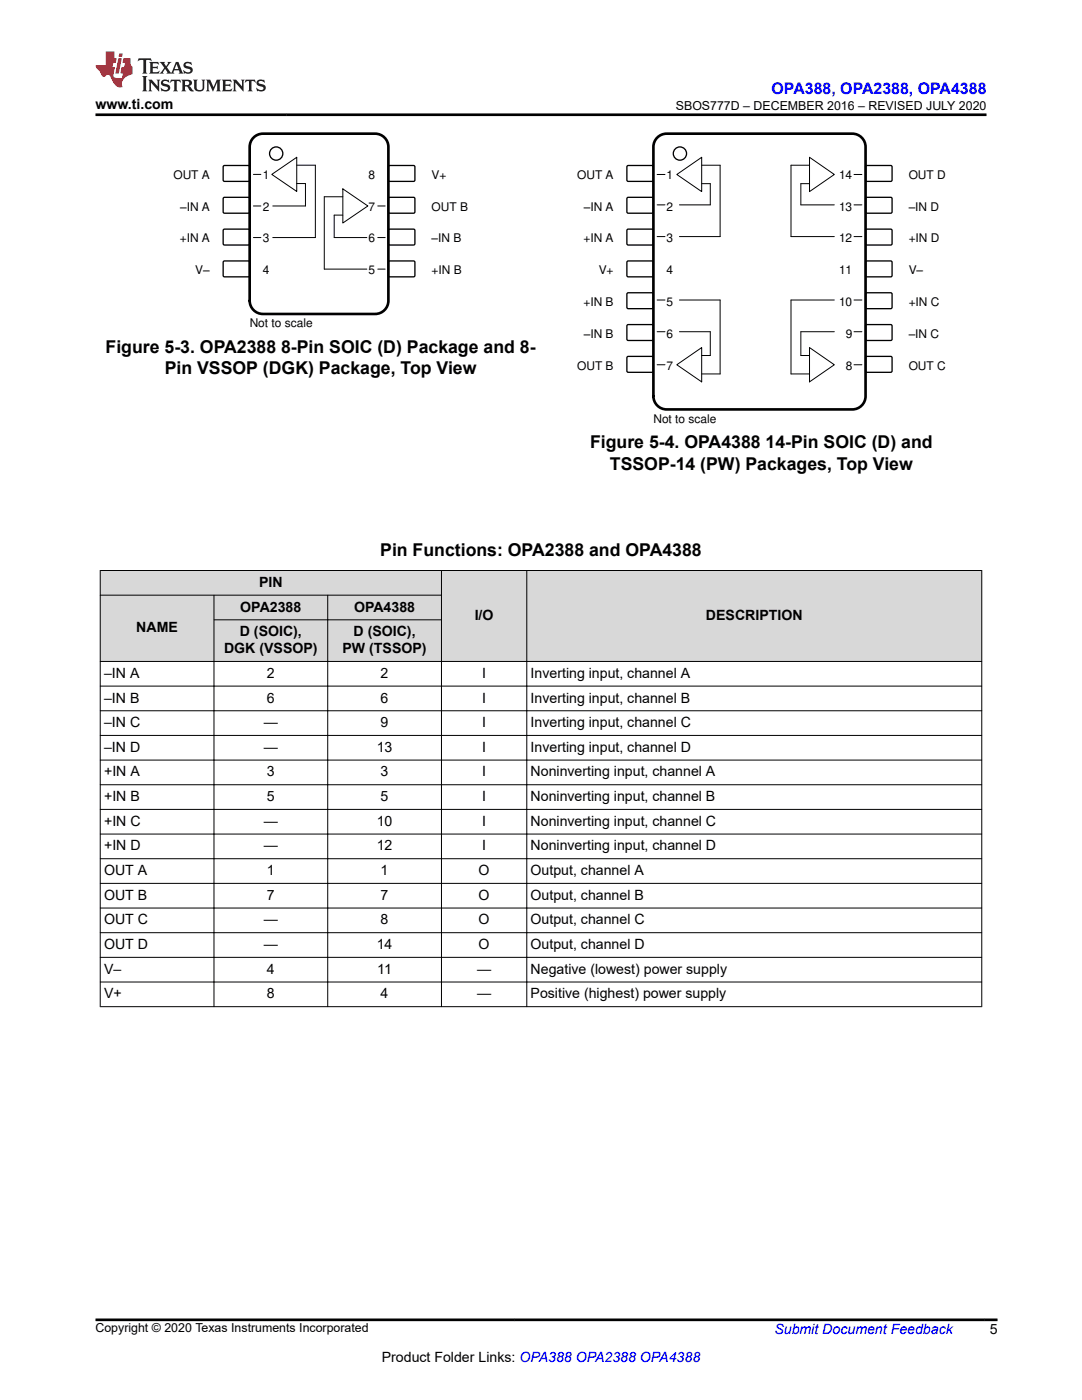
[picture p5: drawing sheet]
<svg xmlns="http://www.w3.org/2000/svg" width="216mm" height="279mm" viewBox="0 0 216 279" stroke-linecap="round" stroke-linejoin="round" font-family="sans-serif">
<defs><g id="words">
<g font-size="3.5">
<text x="21.1" y="70.4">Figure 5-3. OPA2388 8-Pin SOIC (D) Package and 8-</text>
<text x="32.9" y="74.7">Pin VSSOP (DGK) Package, Top View</text>
<text x="117.8" y="89.5">Figure 5-4. OPA4388 14-Pin SOIC (D) and</text>
<text x="121.7" y="93.7">TSSOP-14 (PW) Packages, Top View</text>
<text x="75.9" y="111">Pin Functions: OPA2388 and OPA4388</text>
</g>
<text font-size="3.2" fill="#00f" x="154" y="18.7">OPA388, OPA2388, OPA4388</text>
<g font-size="2.8">
<text x="19.1" y="21.8">www.ti.com</text>
<text x="51.7" y="117.1">PIN</text>
<text x="48" y="122.1">OPA2388</text>
<text x="70.7" y="122.1">OPA4388</text>
<text x="94.7" y="123.7">I/O</text>
<text x="140.9" y="123.7">DESCRIPTION</text>
<text x="27.2" y="126.2">NAME</text>
<text x="44.7" y="130.4">DGK (VSSOP)</text>
<text x="47.9" y="127">D (SOIC),</text>
<text x="68.4" y="130.4">PW (TSSOP)</text>
<text x="70.5" y="127">D (SOIC),</text>
<text x="20.8" y="135.3">–IN A</text>
<text x="53.3" y="135.3">2</text>
<text x="76" y="135.3">2</text>
<text x="96.2" y="135.3">I</text>
<text x="105.9" y="135.3">Inverting input, channel A</text>
<text x="20.8" y="140.2">–IN B</text>
<text x="53.3" y="140.2">6</text>
<text x="76" y="140.2">6</text>
<text x="96.2" y="140.2">I</text>
<text x="105.9" y="140.2">Inverting input, channel B</text>
<text x="20.8" y="145.1">–IN C</text>
<text x="52.6" y="145.1">—</text>
<text x="76" y="145.1">9</text>
<text x="96.2" y="145.1">I</text>
<text x="105.9" y="145.1">Inverting input, channel C</text>
<text x="20.8" y="150">–IN D</text>
<text x="20.8" y="155">+IN A</text>
<text x="52.6" y="150">—</text>
<text x="53.3" y="155">3</text>
<text x="75.2" y="150">13</text>
<text x="76" y="155">3</text>
<text x="96.2" y="150">I</text>
<text x="96.2" y="155">I</text>
<text x="105.9" y="150">Inverting input, channel D</text>
<text x="105.9" y="155">Noninverting input, channel A</text>
<text x="20.8" y="159.9">+IN B</text>
<text x="53.3" y="159.9">5</text>
<text x="76" y="159.9">5</text>
<text x="96.2" y="159.9">I</text>
<text x="105.9" y="159.9">Noninverting input, channel B</text>
<text x="20.8" y="164.8">+IN C</text>
<text x="52.6" y="164.8">—</text>
<text x="75.2" y="164.8">10</text>
<text x="96.2" y="164.8">I</text>
<text x="105.9" y="164.8">Noninverting input, channel C</text>
<text x="20.8" y="169.7">+IN D</text>
<text x="52.6" y="169.7">—</text>
<text x="75.2" y="169.7">12</text>
<text x="96.2" y="169.7">I</text>
<text x="105.9" y="169.7">Noninverting input, channel D</text>
<text x="20.8" y="174.7">OUT A</text>
<text x="20.8" y="179.6">OUT B</text>
<text x="53.3" y="174.7">1</text>
<text x="53.3" y="179.6">7</text>
<text x="76" y="174.7">1</text>
<text x="76" y="179.6">7</text>
<text x="95.5" y="174.7">O</text>
<text x="95.5" y="179.6">O</text>
<text x="105.9" y="174.7">Output, channel A</text>
<text x="105.9" y="179.6">Output, channel B</text>
<text x="20.8" y="184.5">OUT C</text>
<text x="52.6" y="184.5">—</text>
<text x="76" y="184.5">8</text>
<text x="95.5" y="184.5">O</text>
<text x="105.9" y="184.5">Output, channel C</text>
<text x="20.8" y="189.4">OUT D</text>
<text x="52.6" y="189.4">—</text>
<text x="75.2" y="189.4">14</text>
<text x="95.5" y="189.4">O</text>
<text x="105.9" y="189.4">Output, channel D</text>
<text x="20.8" y="194.3">V–</text>
<text x="53.3" y="194.3">4</text>
<text x="75.3" y="194.3">11</text>
<text x="95.2" y="194.3">—</text>
<text x="105.9" y="194.3">Negative (lowest) power supply</text>
<text x="20.8" y="199.3">V+</text>
<text x="53.3" y="199.3">8</text>
<text x="76" y="199.3">4</text>
<text x="95.2" y="199.3">—</text>
<text x="105.9" y="199.3">Positive (highest) power supply</text>
<text x="197.5" y="266.1">5</text>
<text x="76.2" y="271.7">Product Folder Links: OPA388 OPA2388 OPA4388</text>
</g>
<text font-size="2.8" fill="#00f" x="154.5" y="266.2">Submit Document Feedback</text>
<g font-size="2.5">
<text x="134.9" y="21.9">SBOS777D – DECEMBER 2016 – REVISED JULY 2020</text>
<text x="19.1" y="265.9">Copyright © 2020 Texas Instruments Incorporated</text>
</g>
<g font-size="2.4">
<text x="34.6" y="35.7">OUT A</text>
<text x="52.5" y="35.7">1</text>
<text x="73.5" y="35.7">8</text>
<text x="86.1" y="35.7">V+</text>
<text x="115.2" y="35.7">OUT A</text>
<text x="133" y="35.7">1</text>
<text x="167.4" y="35.7">14</text>
<text x="181.3" y="35.7">OUT D</text>
<text x="35.9" y="42">±IN A</text>
<text x="52.5" y="42">2</text>
<text x="73.5" y="42">7</text>
<text x="86.1" y="42">OUT B</text>
<text x="116.5" y="42">±IN A</text>
<text x="133" y="42">2</text>
<text x="167.4" y="42">13</text>
<text x="181.3" y="42">±IN D</text>
<text x="35.9" y="48.4">+IN A</text>
<text x="52.5" y="48.4">3</text>
<text x="73.5" y="48.4">6</text>
<text x="86.1" y="48.4">±IN B</text>
<text x="116.4" y="48.4">+IN A</text>
<text x="133" y="48.4">3</text>
<text x="167.4" y="48.4">12</text>
<text x="181.3" y="48.4">+IN D</text>
<text x="39" y="54.7">V±</text>
<text x="52.5" y="54.7">4</text>
<text x="73.5" y="54.7">5</text>
<text x="86.1" y="54.7">+IN B</text>
<text x="119.5" y="54.7">V+</text>
<text x="133" y="54.7">4</text>
<text x="167.4" y="54.7">11</text>
<text x="181.3" y="54.7">V±</text>
<text x="49.8" y="65.3">Not to scale</text>
<text x="116.4" y="61.1">+IN B</text>
<text x="133" y="61.1">5</text>
<text x="167.4" y="61.1">10</text>
<text x="181.3" y="61.1">+IN C</text>
<text x="116.5" y="67.4">±IN B</text>
<text x="133" y="67.4">6</text>
<text x="168.7" y="67.4">9</text>
<text x="181.3" y="67.4">±IN C</text>
<text x="115.2" y="73.8">OUT B</text>
<text x="133" y="73.8">7</text>
<text x="168.7" y="73.8">8</text>
<text x="181.3" y="73.8">OUT C</text>
<text x="130.4" y="84.4">Not to scale</text>
</g>
</g></defs>
<path d="M50.6 34.8h1.5M54.2 34.8l5-3.4v6.8zM59.2 33h3.7v14.4h-8.5M59.2 36.6h1.8v4.5h-6.6M68.4 37.7l5 3.4-5 3.4zM68.4 39.3h-3.7v14.4h8.5M50.6 41.1h1.5M50.6 47.4h1.5M68.4 42.9h-1.7v4.5h6.5M75.4 41.1h1.5M75.4 47.4h1.5M75.4 53.7h1.5" fill="none" stroke="#000" stroke-width=".2"/>
<path d="M44.7 33.1h5l.1 .2v2.8l-.2 .1h-4.9l-.2-.3v-2.6z" fill-rule="evenodd" fill="#fff"/>
<path d="M44.7 33.1h5l.1 .2v2.8l-.2 .1h-4.9l-.2-.3v-2.6z" fill="none" stroke="#000" stroke-width=".26"/>
<path d="M77.5 33.2l.3-.2 4.9 .1 .1 .2v2.8l-.3 .1h-4.9l-.1-.3z" fill-rule="evenodd" fill="#fff"/>
<path d="M77.5 33.2l.3-.2 4.9 .1 .1 .2v2.8l-.3 .1h-4.9l-.1-.3z" fill="none" stroke="#000" stroke-width=".26"/>
<path d="M44.7 39.4h5l.1 .2v2.8l-.2 .2-4.9-.1-.2-.2v-2.7z" fill-rule="evenodd" fill="#fff"/>
<path d="M44.7 39.4h5l.1 .2v2.8l-.2 .2-4.9-.1-.2-.2v-2.7z" fill="none" stroke="#000" stroke-width=".26"/>
<path d="M77.5 39.5l.3-.1h4.9l.1 .2v2.8l-.3 .2-4.9-.1-.1-.2z" fill-rule="evenodd" fill="#fff"/>
<path d="M77.5 39.5l.3-.1h4.9l.1 .2v2.8l-.3 .2-4.9-.1-.1-.2z" fill="none" stroke="#000" stroke-width=".26"/>
<path d="M44.7 45.8h5l.1 .2v2.8l-.2 .1h-4.9l-.2-.3v-2.6z" fill-rule="evenodd" fill="#fff"/>
<path d="M44.7 45.8h5l.1 .2v2.8l-.2 .1h-4.9l-.2-.3v-2.6z" fill="none" stroke="#000" stroke-width=".26"/>
<path d="M77.5 45.9l.3-.2 4.9 .1 .1 .2v2.8l-.3 .1h-4.9l-.1-.3z" fill-rule="evenodd" fill="#fff"/>
<path d="M77.5 45.9l.3-.2 4.9 .1 .1 .2v2.8l-.3 .1h-4.9l-.1-.3z" fill="none" stroke="#000" stroke-width=".26"/>
<path d="M44.7 52.1h5l.1 .2v2.8l-.2 .2-4.9-.1-.2-.2v-2.7z" fill-rule="evenodd" fill="#fff"/>
<path d="M44.7 52.1h5l.1 .2v2.8l-.2 .2-4.9-.1-.2-.2v-2.7z" fill="none" stroke="#000" stroke-width=".26"/>
<path d="M77.5 52.2l.3-.1h4.9l.1 .2v2.8l-.3 .2-4.9-.1-.1-.2z" fill-rule="evenodd" fill="#fff"/>
<g fill="none" stroke="#000" stroke-width=".26">
<path d="M77.5 52.2l.3-.1h4.9l.1 .2v2.8l-.3 .2-4.9-.1-.1-.2z"/>
<circle cx="55.1" cy="30.6" r="1.32"/>
</g>
<path d="M50.8 27.3l1.1-.6h.6h22.4a2.65 2.65 0 0 1 2.6 2.6v30.7a2.65 2.65 0 0 1-2.6 2.7h-22.4a2.65 2.65 0 0 1-2.7-2.7v-30.7a2.64 2.64 0 0 1 1-2z" fill="none" stroke="#000" stroke-width=".53"/>
<g fill="none" stroke="#000" stroke-width=".2">
<path d="M131.1 34.8h1.6M135 34.8l5-3.4v6.8zM140 33h3.7v14.2h-8.1M140 36.7h1.7v4.2h-6.1M161.5 31.4l5 3.4-5 3.4zM161.5 33h-3.7v14.2h8.7M161.5 36.7h-1.7v4.2h6.7M170.4 34.8h1.6M131.1 40.9h1.6M131.1 47.2h1.6M131.1 59.9h1.6M135.6 59.9h8.1v14.7h-3.7"/>
<path d="M166.5 59.9h-8.7v14.7h3.7M170.4 40.9h1.6M170.4 47.2h1.6M170.4 59.9h1.6M131.1 66.2h1.6M131.1 72.8h1.6M135 72.8l5-3.4v6.8zM135.6 66.2h6.1v4.7h-1.7M161.5 69.4l5 3.4-5 3.4zM166.5 66.2h-6.7v4.7h1.7M170.4 66.2h1.6M170.4 72.8h1.6"/>
</g>
<path d="M125.2 33.1h5l.2 .2-.1 2.8-.2 .1h-4.9l-.1-.3v-2.6z" fill-rule="evenodd" fill="#fff"/>
<path d="M125.2 33.1h5l.2 .2-.1 2.8-.2 .1h-4.9l-.1-.3v-2.6z" fill="none" stroke="#000" stroke-width=".26"/>
<path d="M172.7 33.2l.3-.2 4.9 .1 .1 .2v2.8l-.3 .1h-4.9l-.1-.3z" fill-rule="evenodd" fill="#fff"/>
<path d="M172.7 33.2l.3-.2 4.9 .1 .1 .2v2.8l-.3 .1h-4.9l-.1-.3z" fill="none" stroke="#000" stroke-width=".26"/>
<path d="M125.2 39.4h5l.2 .2-.1 2.8-.2 .2-4.9-.1-.1-.2v-2.7z" fill-rule="evenodd" fill="#fff"/>
<path d="M125.2 39.4h5l.2 .2-.1 2.8-.2 .2-4.9-.1-.1-.2v-2.7z" fill="none" stroke="#000" stroke-width=".26"/>
<path d="M172.7 39.5l.3-.1h4.9l.1 .2v2.8l-.3 .2-4.9-.1-.1-.2z" fill-rule="evenodd" fill="#fff"/>
<path d="M172.7 39.5l.3-.1h4.9l.1 .2v2.8l-.3 .2-4.9-.1-.1-.2z" fill="none" stroke="#000" stroke-width=".26"/>
<path d="M125.2 45.8h5l.2 .2-.1 2.8-.2 .1h-4.9l-.1-.3v-2.6z" fill-rule="evenodd" fill="#fff"/>
<path d="M125.2 45.8h5l.2 .2-.1 2.8-.2 .1h-4.9l-.1-.3v-2.6z" fill="none" stroke="#000" stroke-width=".26"/>
<path d="M172.7 45.9l.3-.2 4.9 .1 .1 .2v2.8l-.3 .1h-4.9l-.1-.3z" fill-rule="evenodd" fill="#fff"/>
<path d="M172.7 45.9l.3-.2 4.9 .1 .1 .2v2.8l-.3 .1h-4.9l-.1-.3z" fill="none" stroke="#000" stroke-width=".26"/>
<path d="M125.2 52.1h5l.2 .2-.1 2.8-.2 .2-4.9-.1-.1-.2v-2.7z" fill-rule="evenodd" fill="#fff"/>
<path d="M125.2 52.1h5l.2 .2-.1 2.8-.2 .2-4.9-.1-.1-.2v-2.7z" fill="none" stroke="#000" stroke-width=".26"/>
<path d="M172.7 52.2l.3-.1h4.9l.1 .2v2.8l-.3 .2-4.9-.1-.1-.2z" fill-rule="evenodd" fill="#fff"/>
<path d="M172.7 52.2l.3-.1h4.9l.1 .2v2.8l-.3 .2-4.9-.1-.1-.2z" fill="none" stroke="#000" stroke-width=".26"/>
<path d="M125.2 58.5h5l.2 .2-.1 2.8-.2 .1h-4.9l-.1-.3v-2.6z" fill-rule="evenodd" fill="#fff"/>
<path d="M125.2 58.5h5l.2 .2-.1 2.8-.2 .1h-4.9l-.1-.3v-2.6z" fill="none" stroke="#000" stroke-width=".26"/>
<path d="M172.7 58.6l.3-.2 4.9 .1 .1 .2v2.8l-.3 .1h-4.9l-.1-.3z" fill-rule="evenodd" fill="#fff"/>
<path d="M172.7 58.6l.3-.2 4.9 .1 .1 .2v2.8l-.3 .1h-4.9l-.1-.3z" fill="none" stroke="#000" stroke-width=".26"/>
<path d="M125.2 64.8h5l.2 .2-.1 2.8-.2 .2-4.9-.1-.1-.2v-2.7z" fill-rule="evenodd" fill="#fff"/>
<path d="M125.2 64.8h5l.2 .2-.1 2.8-.2 .2-4.9-.1-.1-.2v-2.7z" fill="none" stroke="#000" stroke-width=".26"/>
<path d="M172.7 64.9l.3-.1h4.9l.1 .2v2.8l-.3 .2-4.9-.1-.1-.2z" fill-rule="evenodd" fill="#fff"/>
<path d="M172.7 64.9l.3-.1h4.9l.1 .2v2.8l-.3 .2-4.9-.1-.1-.2z" fill="none" stroke="#000" stroke-width=".26"/>
<path d="M125.2 71.2h5l.2 .2-.1 2.8-.2 .1h-4.9l-.1-.3v-2.6z" fill-rule="evenodd" fill="#fff"/>
<path d="M125.2 71.2h5l.2 .2-.1 2.8-.2 .1h-4.9l-.1-.3v-2.6z" fill="none" stroke="#000" stroke-width=".26"/>
<path d="M172.7 71.3l.3-.2 4.9 .1 .1 .2v2.8l-.3 .1h-4.9l-.1-.3z" fill-rule="evenodd" fill="#fff"/>
<g fill="none" stroke="#000" stroke-width=".26">
<path d="M172.7 71.3l.3-.2 4.9 .1 .1 .2v2.8l-.3 .1h-4.9l-.1-.3z"/>
<circle cx="135.7" cy="30.6" r="1.32"/>
</g>
<path d="M131.4 27.3l1-.6h.6h37.1a2.65 2.65 0 0 1 2.6 2.6v49.8a2.65 2.65 0 0 1-2.6 2.6h-37.1a2.65 2.65 0 0 1-2.6-2.6v-49.8a2.64 2.64 0 0 1 1-2z" fill="none" stroke="#000" stroke-width=".53"/>
<g fill="#d8d8d8">
<path d="M20 113.9h175.9v4.9h-175.9z" fill-rule="evenodd"/>
<path d="M20 118.8h175.9v4.9h-175.9z" fill-rule="evenodd"/>
<path d="M20 123.7h175.9v8.3h-175.9z" fill-rule="evenodd"/>
<path d="M20.1 113.9h67.9v4.8h-67.9z" fill-rule="evenodd"/>
<path d="M88.2 113.9h16.9v18h-16.9z" fill-rule="evenodd"/>
<path d="M105.2 113.9h90.6v18h-90.6z" fill-rule="evenodd"/>
<path d="M20.1 118.8h22.5v13.1h-22.5z" fill-rule="evenodd"/>
<path d="M42.8 118.8h22.5v4.8h-22.5z" fill-rule="evenodd"/>
<path d="M65.5 118.8h22.5v4.8h-22.5z" fill-rule="evenodd"/>
<path d="M42.8 123.8h22.5v8.1h-22.5z" fill-rule="evenodd"/>
<path d="M65.5 123.8h22.5v8.1h-22.5z" fill-rule="evenodd"/>
</g>
<g fill="none" stroke="#000" stroke-width=".2">
<path d="M19.9 113.9h176.1M19.9 118.8h68.3M20 113.8v87.2M42.7 118.7v82.3M65.4 118.7v82.3M88.1 113.8v87.2M105.1 113.8v87.2M195.9 113.8v87.2M19.9 136.9h176.1M42.6 123.7h45.6M196 132h-176.1M19.9 141.8h176.1"/>
<path d="M19.9 146.8h176.1M19.9 151.7h176.1M19.9 156.6h176.1M19.9 161.5h176.1M19.9 166.5h176.1M19.9 171.4h176.1M19.9 176.3h176.1M19.9 181.2h176.1M19.9 186.1h176.1M19.9 191.1h176.1M19.9 196h176.1M19.9 200.9h176.1"/>
</g>
<path d="M27.7 11.6l-.2 .6 .5-.2h.6v.1v2.2l-.2 .4h1l-.2-.4v-2.2v-.1h.5l.5 .2-.1-.6zM29.8 12.4l.2 .3v1.6l-.2 .4h1.9l.1-.6a1.08 1.08 0 0 1-1.3 .2v-.7h.6l.4 .2v-.7l-.4 .2h-.6v-.5l.2-.2a1 1 0 0 1 1 .3l-.1-.5zM31.8 12.4l1 1.1-1 1.2h.9l-.2-.2 .4-.8 .5 .8-.2 .2h1.6l-.2-.2 .1-.5h1l.1 .5-.1 .2h.9l-.2-.4-.8-1.9h-.5l-1 2.1-.8-1.1 .9-1h-.8l.2 .2-.5 .6-.3-.6 .1-.2zM35.2 12.8l.4 1h-.8zM36.8 12.5a.65 .65 0 0 0-.2 .7 .65 .65 0 0 0 .6 .5l.7 .1 .1 .3a.79 .79 0 0 1-.7 .4 .79 .79 0 0 1-.7-.5l.1 .7 .2-.1a.93 .93 0 0 0 1.1 0 .93 .93 0 0 0 .4-.9 1.46 1.46 0 0 0-1.2-.6l-.1-.3a1.09 1.09 0 0 1 1.2 .2l-.2-.6-.1 .1-.6-.2zM28.4 15.2l.2 .4v2.2l-.2 .4h1l-.2-.4v-2.2l.2-.4zM29.6 15.9l.2 .4v1.5l-.2 .4h.8l-.3-.4v-1.3l1.7 1.8v-2l.2-.4h-.8l.2 .2 .1 1.1-1.2-1.3zM32.3 16a.65 .65 0 0 0-.2 .8 .65 .65 0 0 0 .7 .4l.6 .2 .1 .2a.79 .79 0 0 1-.7 .4 .79 .79 0 0 1-.7-.5l.1 .7 .2-.1a.93 .93 0 0 0 1.1 .1 .93 .93 0 0 0 .4-1 1.46 1.46 0 0 0-1.2-.5l-.1-.4a1.09 1.09 0 0 1 1.2 .2l-.2-.6-.1 .1-.6-.1zM34.1 15.9l-.1 .6a.63 .63 0 0 1 .7-.3l.1 1.6-.3 .4h1l-.2-.4v-1.6a.66 .66 0 0 1 .8 .3l-.1-.6zM36.2 15.9l.2 .4v1.5l-.2 .4h.9l-.2-.2v-.7h.5l.1 .2a.79 .79 0 0 0 1.2 .6l-1-.9a.61 .61 0 0 0 .6-.6 .61 .61 0 0 0-.5-.7zM36.9 16.2h.2a.47 .47 0 0 1 .5 .1 .47 .47 0 0 1 .1 .5l-.2 .1-.6 .1zM38.5 15.9l.2 .2a2.27 2.27 0 0 0 .4 2 1.04 1.04 0 0 0 1.7-.7v-1.3l.2-.2h-.8l.2 .4v1.1a.6 .6 0 0 1-.6 .6 .6 .6 0 0 1-.6-.6v-1.1l.3-.4zM41.1 15.9l.2 .4v1.5l-.2 .4h.7l-.2-.4v-1.4l.9 1.9 .8-1.9v1.4l-.2 .4h1l-.3-.4v-1.5l.3-.4h-.8l-.7 1.5-.7-1.5zM44.3 15.9l.2 .4v1.5l-.2 .4h1.9l.1-.6a1.09 1.09 0 0 1-1.3 .2v-.7h.6l.4 .2v-.6l-.4 .2h-.6v-.6l.2-.1a1.01 1.01 0 0 1 1 .3l-.1-.6zM46.4 15.9l.3 .4v1.5l-.3 .4h.8l-.2-.4v-1.3l1.6 1.8v-2l.2-.4h-.7l.2 .2v1.1l-1.2-1.3zM49 15.9l-.1 .6a.63 .63 0 0 1 .8-.3v1.6l-.3 .4h1l-.2-.4v-1.6a.66 .66 0 0 1 .8 .3l-.1-.6zM51.4 16a.65 .65 0 0 0-.2 .8 .65 .65 0 0 0 .6 .4l.6 .2 .2 .2a.79 .79 0 0 1-.8 .4 .79 .79 0 0 1-.6-.5l.1 .7 .2-.1a.93 .93 0 0 0 1 .1 .93 .93 0 0 0 .5-1 1.46 1.46 0 0 0-1.3-.5l-.1-.4a1.09 1.09 0 0 1 1.3 .2l-.2-.6-.2 .1-.5-.1z" fill="#231f20"/>
<path d="M21.1 10.3v2.7h-2v.4l.9 1a.95 .95 0 0 0 .9 .9 .59 .59 0 0 1 .6-.4 .59 .59 0 0 1 .5 .3l.4 .8a1.59 1.59 0 0 0 2.1 1.4 1.61 1.61 0 0 1 1-2.3l1-.3-.1-1.5a1.59 1.59 0 0 1-.4-1.7h-1.4l-.2 .9h.5l-.1 .9h-.5l-.2 .9v.3l.4 .1-.2 .9h-.6a.73 .73 0 0 1-1.1-.7l.3-1.5h-.5l.2-.9h.5l.2-.9h-.5v-1.3zM23.6 11.6l-.6 3.1h.7l.6-3.1zM23.8 10.7l-.1 .6h.7l.1-.6z" fill="#ed1c24"/>
<path d="M19.1 22.9h177.8M19 263.4h180" fill="none" stroke="#000" stroke-width=".53"/>
<use href="#words"/>
</svg>
